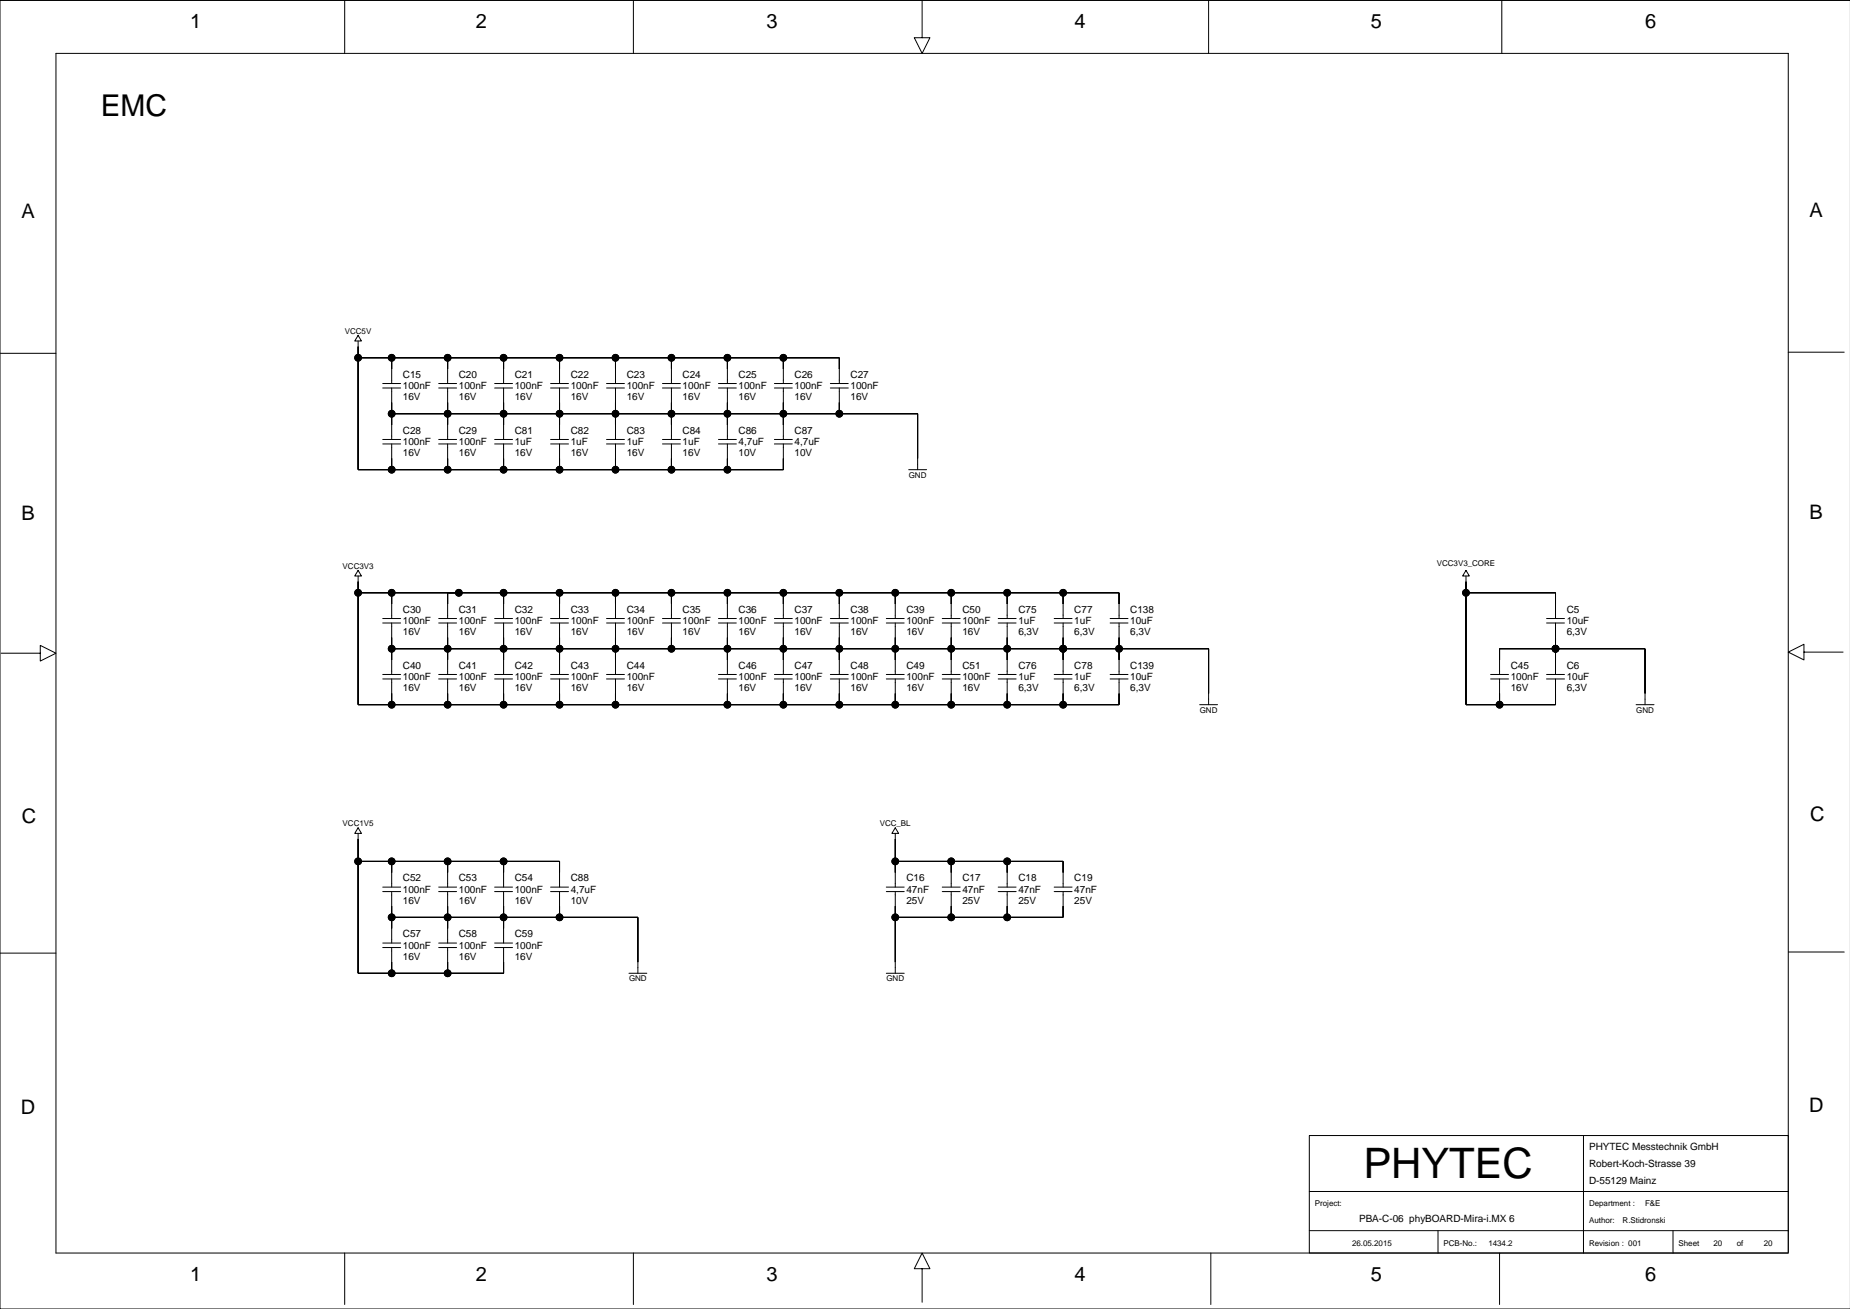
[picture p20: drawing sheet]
<svg xmlns="http://www.w3.org/2000/svg" width="420mm" height="297mm" viewBox="0 0 420 297" stroke-linecap="round" stroke-linejoin="round" font-family="sans-serif">
<defs><g id="words">
<text font-size="9.5" x="309.4" y="267.4">PHYTEC</text>
<text font-size="6.8" x="22.9" y="26.3">EMC</text>
<g font-size="4.5">
<text x="43.2" y="6.4">1</text>
<text x="107.9" y="6.4">2</text>
<text x="174" y="6.4">3</text>
<text x="243.8" y="6.4">4</text>
<text x="311.1" y="6.4">5</text>
<text x="373.3" y="6.4">6</text>
<text x="4.8" y="49.5">A</text>
<text x="410.6" y="49.3">A</text>
<text x="4.8" y="118.1">B</text>
<text x="410.6" y="117.8">B</text>
<text x="5" y="186.7">C</text>
<text x="410.8" y="186.4">C</text>
<text x="4.7" y="252.7">D</text>
<text x="410.5" y="252.4">D</text>
<text x="43.2" y="290.8">1</text>
<text x="107.9" y="290.8">2</text>
<text x="174" y="290.8">3</text>
<text x="243.8" y="290.8">4</text>
<text x="311.1" y="290.8">5</text>
<text x="373.3" y="290.8">6</text>
</g>
<g font-size="2.3">
<text x="91.4" y="85.8">C15</text>
<text x="91.4" y="88.3">100nF</text>
<text x="104.1" y="88.3">100nF</text>
<text x="104.1" y="85.8">C20</text>
<text x="116.8" y="88.3">100nF</text>
<text x="116.8" y="85.8">C21</text>
<text x="129.5" y="88.3">100nF</text>
<text x="129.5" y="85.8">C22</text>
<text x="142.2" y="88.3">100nF</text>
<text x="142.2" y="85.8">C23</text>
<text x="154.9" y="85.8">C24</text>
<text x="154.9" y="88.3">100nF</text>
<text x="167.6" y="85.8">C25</text>
<text x="167.6" y="88.3">100nF</text>
<text x="180.3" y="88.3">100nF</text>
<text x="180.3" y="85.8">C26</text>
<text x="193" y="88.3">100nF</text>
<text x="193" y="85.8">C27</text>
<text x="91.4" y="90.8">16V</text>
<text x="104.1" y="90.8">16V</text>
<text x="116.8" y="90.8">16V</text>
<text x="129.5" y="90.8">16V</text>
<text x="142.2" y="90.8">16V</text>
<text x="154.9" y="90.8">16V</text>
<text x="167.6" y="90.8">16V</text>
<text x="180.3" y="90.8">16V</text>
<text x="193" y="90.8">16V</text>
<text x="91.4" y="98.4">C28</text>
<text x="91.4" y="101">100nF</text>
<text x="104.1" y="98.4">C29</text>
<text x="104.1" y="101">100nF</text>
<text x="116.8" y="98.4">C81</text>
<text x="116.8" y="101">1uF</text>
<text x="129.5" y="101">1uF</text>
<text x="129.5" y="98.4">C82</text>
<text x="142.2" y="98.4">C83</text>
<text x="142.2" y="101">1uF</text>
<text x="154.9" y="101">1uF</text>
<text x="154.9" y="98.4">C84</text>
<text x="167.6" y="98.4">C86</text>
<text x="167.6" y="101">4,7uF</text>
<text x="180.3" y="101">4,7uF</text>
<text x="180.3" y="98.4">C87</text>
<text x="91.4" y="103.5">16V</text>
<text x="104.1" y="103.5">16V</text>
<text x="116.8" y="103.5">16V</text>
<text x="129.5" y="103.5">16V</text>
<text x="142.2" y="103.5">16V</text>
<text x="154.9" y="103.5">16V</text>
<text x="167.6" y="103.5">10V</text>
<text x="180.3" y="103.5">10V</text>
<text x="91.4" y="141.6">100nF</text>
<text x="91.4" y="139.1">C30</text>
<text x="104.1" y="139.1">C31</text>
<text x="104.1" y="141.6">100nF</text>
<text x="116.8" y="141.6">100nF</text>
<text x="116.8" y="139.1">C32</text>
<text x="129.5" y="139.1">C33</text>
<text x="129.5" y="141.6">100nF</text>
<text x="142.2" y="141.6">100nF</text>
<text x="142.2" y="139.1">C34</text>
<text x="154.9" y="139.1">C35</text>
<text x="154.9" y="141.6">100nF</text>
<text x="167.6" y="141.6">100nF</text>
<text x="167.6" y="139.1">C36</text>
<text x="180.3" y="139.1">C37</text>
<text x="180.3" y="141.6">100nF</text>
<text x="193" y="141.6">100nF</text>
<text x="193" y="139.1">C38</text>
<text x="205.7" y="139.1">C39</text>
<text x="205.7" y="141.6">100nF</text>
<text x="218.4" y="141.6">100nF</text>
<text x="218.4" y="139.1">C50</text>
<text x="231.1" y="141.6">1uF</text>
<text x="231.1" y="139.1">C75</text>
<text x="243.8" y="139.1">C77</text>
<text x="243.8" y="141.6">1uF</text>
<text x="256.5" y="141.6">10uF</text>
<text x="256.5" y="139.1">C138</text>
<text x="355.5" y="139.1">C5</text>
<text x="355.5" y="141.6">10uF</text>
<text x="91.4" y="144.2">16V</text>
<text x="104.1" y="144.2">16V</text>
<text x="116.8" y="144.2">16V</text>
<text x="129.5" y="144.2">16V</text>
<text x="142.2" y="144.2">16V</text>
<text x="154.9" y="144.2">16V</text>
<text x="167.6" y="144.2">16V</text>
<text x="180.3" y="144.2">16V</text>
<text x="193" y="144.2">16V</text>
<text x="205.7" y="144.2">16V</text>
<text x="218.4" y="144.2">16V</text>
<text x="231.1" y="144.2">6,3V</text>
<text x="243.8" y="144.2">6,3V</text>
<text x="256.5" y="144.2">6,3V</text>
<text x="355.5" y="144.2">6,3V</text>
<text x="91.4" y="151.8">C40</text>
<text x="91.4" y="154.3">100nF</text>
<text x="104.1" y="154.3">100nF</text>
<text x="104.1" y="151.8">C41</text>
<text x="116.8" y="151.8">C42</text>
<text x="116.8" y="154.3">100nF</text>
<text x="129.5" y="154.3">100nF</text>
<text x="129.5" y="151.8">C43</text>
<text x="142.2" y="151.8">C44</text>
<text x="142.2" y="154.3">100nF</text>
<text x="167.6" y="151.8">C46</text>
<text x="167.6" y="154.3">100nF</text>
<text x="180.3" y="154.3">100nF</text>
<text x="180.3" y="151.8">C47</text>
<text x="193" y="151.8">C48</text>
<text x="193" y="154.3">100nF</text>
<text x="205.7" y="154.3">100nF</text>
<text x="205.7" y="151.8">C49</text>
<text x="218.4" y="154.3">100nF</text>
<text x="218.4" y="151.8">C51</text>
<text x="231.1" y="151.8">C76</text>
<text x="231.1" y="154.3">1uF</text>
<text x="243.8" y="154.3">1uF</text>
<text x="243.8" y="151.8">C78</text>
<text x="256.5" y="154.3">10uF</text>
<text x="256.5" y="151.8">C139</text>
<text x="342.8" y="154.3">100nF</text>
<text x="342.8" y="151.8">C45</text>
<text x="355.5" y="154.3">10uF</text>
<text x="355.5" y="151.8">C6</text>
<text x="91.4" y="156.9">16V</text>
<text x="104.1" y="156.9">16V</text>
<text x="116.8" y="156.9">16V</text>
<text x="129.5" y="156.9">16V</text>
<text x="142.2" y="156.9">16V</text>
<text x="167.6" y="156.9">16V</text>
<text x="180.3" y="156.9">16V</text>
<text x="193" y="156.9">16V</text>
<text x="205.7" y="156.9">16V</text>
<text x="218.4" y="156.9">16V</text>
<text x="231.1" y="156.9">6,3V</text>
<text x="243.8" y="156.9">6,3V</text>
<text x="256.5" y="156.9">6,3V</text>
<text x="342.8" y="156.9">16V</text>
<text x="355.5" y="156.9">6,3V</text>
<text x="91.4" y="202.6">100nF</text>
<text x="91.4" y="200">C52</text>
<text x="104.1" y="200">C53</text>
<text x="104.1" y="202.6">100nF</text>
<text x="116.8" y="202.6">100nF</text>
<text x="116.8" y="200">C54</text>
<text x="129.5" y="200">C88</text>
<text x="129.5" y="202.6">4,7uF</text>
<text x="205.7" y="200">C16</text>
<text x="205.7" y="202.6">47nF</text>
<text x="218.4" y="202.6">47nF</text>
<text x="218.4" y="200">C17</text>
<text x="231.1" y="200">C18</text>
<text x="231.1" y="202.6">47nF</text>
<text x="243.8" y="202.6">47nF</text>
<text x="243.8" y="200">C19</text>
<text x="91.4" y="205.1">16V</text>
<text x="104.1" y="205.1">16V</text>
<text x="116.8" y="205.1">16V</text>
<text x="129.5" y="205.1">10V</text>
<text x="205.7" y="205.1">25V</text>
<text x="218.4" y="205.1">25V</text>
<text x="231.1" y="205.1">25V</text>
<text x="243.8" y="205.1">25V</text>
<text x="91.4" y="212.7">C57</text>
<text x="91.4" y="215.3">100nF</text>
<text x="104.1" y="215.3">100nF</text>
<text x="104.1" y="212.7">C58</text>
<text x="116.8" y="212.7">C59</text>
<text x="116.8" y="215.3">100nF</text>
<text x="91.4" y="217.8">16V</text>
<text x="104.1" y="217.8">16V</text>
<text x="116.8" y="217.8">16V</text>
<text x="360.6" y="261">PHYTEC Messtechnik GmbH</text>
<text x="360.6" y="268.6">D-55129 Mainz</text>
<text x="360.6" y="264.8">Robert-Koch-Strasse 39</text>
<text x="308.4" y="277.2">PBA-C-06 phyBOARD-Mira-i.MX 6</text>
</g>
<g font-size="1.8">
<text x="78.3" y="75.7">VCC5V</text>
<text x="206.2" y="108.4">GND</text>
<text x="77.8" y="129">VCC3V3</text>
<text x="326.1" y="128.5">VCC3V3_CORE</text>
<text x="272.3" y="161.7">GND</text>
<text x="371.3" y="161.7">GND</text>
<text x="77.8" y="187.4">VCC1V5</text>
<text x="199.6" y="187.4">VCC_BL</text>
<text x="142.7" y="222.7">GND</text>
<text x="201.2" y="222.7">GND</text>
<text x="298.4" y="273.8">Project:</text>
<text x="360.6" y="273.8">Department :</text>
<text x="373.3" y="273.8">F&amp;E</text>
<text x="360.6" y="277.6">Author:</text>
<text x="368.2" y="277.6">R.Stidronski</text>
<text x="306.8" y="282.7">26.05.2015</text>
<text x="327.6" y="282.7">PCB-No.:</text>
<text x="337.7" y="282.7">1434.2</text>
<text x="360.6" y="282.7">Revision : 001</text>
<text x="380.9" y="282.7">Sheet</text>
<text x="388.8" y="282.7">20</text>
<text x="394.1" y="282.7">of</text>
<text x="400.2" y="282.7">20</text>
</g>
</g></defs>
<g fill="none" stroke="#000" stroke-width=".23">
<path d="M78.2 -.1v12.2M143.7 -.1v12.2M209.2 -.1v8.7h1.8l-1.8 3.5-1.7-3.5h1.7M274.3 -.1v12.2M340.8 -.1v12.2M419.9 .1h-419.9v296.9h419.9M81.3 76.1l.7 1.3h-1.5zM81.3 77.4v29.2h96.5v-5.9M405.8 79.9h12.7M0 80.2h12.7M81.3 81.2h109.2v5.8M86.8 87h4.1"/>
<path d="M86.8 88h4.1M86.8 99.7h4.1M88.9 81.2v5.8M88.9 88v11.7M88.9 93.9h119.3v12.7M99.5 87h4.1M99.5 88h4.1M99.5 99.7h4.1M101.6 81.2v5.8M101.6 88v11.7M112.2 87h4.1M112.2 88h4.1"/>
<path d="M112.2 99.7h4.1M114.3 81.2v5.8M114.3 88v11.7M124.9 87h4.1M124.9 88h4.1M124.9 99.7h4.1M127 81.2v5.8M127 88v11.7M137.6 87h4.1M137.6 88h4.1M137.6 99.7h4.1M139.7 81.2v5.8"/>
<path d="M139.7 88v11.7M150.3 87h4.1M150.3 88h4.1M150.3 99.7h4.1M152.4 81.2v5.8M152.4 88v11.7M163 87h4.1M163 88h4.1M163 99.7h4.1M165.1 81.2v5.8M165.1 88v11.7M175.7 87h4.1"/>
<path d="M175.7 88h4.1M175.7 99.7h4.1M177.8 81.2v5.8M177.8 88v11.7M188.4 87h4.1M188.4 88h4.1M190.5 88v5.9M86.8 100.7h4.1M88.9 100.7v5.9M99.5 100.7h4.1M101.6 100.7v5.9M112.2 100.7h4.1"/>
<path d="M114.3 100.7v5.9M124.9 100.7h4.1M127 100.7v5.9M137.6 100.7h4.1M139.7 100.7v5.9M150.3 100.7h4.1M152.4 100.7v5.9M163 100.7h4.1M165.1 100.7v5.9M175.7 100.7h4.1M206.2 106.6h4.1M81.3 129.4l.7 1.3h-1.5z"/>
<path d="M81.3 130.7v29.2h172.6v-5.8M81.3 134.5h172.6v5.9M88.9 134.5v5.9M101.6 134.5v5.9M114.3 134.5v5.9M127 134.5v5.9M139.7 134.5v5.9M152.4 134.5v5.9M165.1 134.5v5.9M177.8 134.5v5.9M190.5 134.5v5.9M203.2 134.5v5.9"/>
<path d="M215.9 134.5v5.9M228.5 134.5v5.9M241.2 134.5v5.9M332.7 129.4l.7 1.3h-1.5zM332.7 130.7v29.2h20.3v-5.8M332.7 134.5h20.3v5.9M.3 148.2h8.8v-1.7l3.6 1.7-3.6 1.8v-1.8M86.8 140.4h4.1M86.8 141.4h4.1M86.8 153.1h4.1M86.8 154.1h4.1M88.9 147.2h185.4v12.7"/>
<path d="M88.9 141.4v11.7M88.9 154.1v5.8M99.5 140.4h4.1M99.5 141.4h4.1M99.5 153.1h4.1M99.5 154.1h4.1M101.6 141.4v11.7M101.6 154.1v5.8M112.2 140.4h4.1M112.2 141.4h4.1M112.2 153.1h4.1M112.2 154.1h4.1"/>
<path d="M114.3 141.4v11.7M114.3 154.1v5.8M124.9 140.4h4.1M124.9 141.4h4.1M124.9 153.1h4.1M124.9 154.1h4.1M127 141.4v11.7M127 154.1v5.8M137.6 140.4h4.1M137.6 141.4h4.1M137.6 153.1h4.1M137.6 154.1h4.1"/>
<path d="M139.7 141.4v11.7M139.7 154.1v5.8M150.3 140.4h4.1M150.3 141.4h4.1M152.4 141.4v5.8M163 140.4h4.1M163 141.4h4.1M163 153.1h4.1M163 154.1h4.1M165.1 141.4v11.7M165.1 154.1v5.8M175.7 140.4h4.1"/>
<path d="M175.7 141.4h4.1M175.7 153.1h4.1M175.7 154.1h4.1M177.8 141.4v11.7M177.8 154.1v5.8M188.4 140.4h4.1M188.4 141.4h4.1M188.4 153.1h4.1M188.4 154.1h4.1M190.5 141.4v11.7M190.5 154.1v5.8M201.1 140.4h4.1"/>
<path d="M201.1 141.4h4.1M201.1 153.1h4.1M201.1 154.1h4.1M203.2 141.4v11.7M203.2 154.1v5.8M213.8 140.4h4.1M213.8 141.4h4.1M213.8 153.1h4.1M213.8 154.1h4.1M215.9 141.4v11.7M215.9 154.1v5.8M226.5 140.4h4.1"/>
<path d="M226.5 141.4h4.1M226.5 153.1h4.1M226.5 154.1h4.1M228.5 141.4v11.7M228.5 154.1v5.8M239.2 140.4h4.1M239.2 141.4h4.1M239.2 153.1h4.1M239.2 154.1h4.1M241.2 147.2h.1M241.2 141.4v11.7M241.2 154.1v5.8"/>
<path d="M251.9 140.4h4.1M251.9 141.4h4.1M251.9 153.1h4.1M251.9 154.1h4.1M253.9 141.4v11.7M272.2 159.9h4.1M338.3 153.1h4M338.3 154.1h4M340.3 153.1v-5.9h33v12.7M340.3 154.1v5.8M350.9 140.4h4.1M350.9 141.4h4.1"/>
<path d="M350.9 153.1h4.1M350.9 154.1h4.1M353 147.2h.1M353 141.4v11.7M371.3 159.9h4M409.4 148v1.8l-3.6-1.8 3.6-1.8v1.8h8.8M81.3 187.8l.7 1.3h-1.5zM81.3 189.1v31.8h33v-5.9M81.3 195.5h45.7v5.8M88.9 195.5v5.8M101.6 195.5v5.8M114.3 195.5v5.8"/>
<path d="M203.2 187.8l.7 1.3h-1.5zM203.2 189.1v12.2M203.2 195.5h38v5.8M215.9 195.5v5.8M228.5 195.5v5.8M0 216.3h12.7M86.8 201.3h4.1M86.8 202.3h4.1M86.8 214h4.1M86.8 215h4.1M88.9 202.3v11.7M88.9 215v5.9"/>
<path d="M88.9 208.2h55.8v12.7M99.5 201.3h4.1M99.5 202.3h4.1M99.5 214h4.1M99.5 215h4.1M101.6 202.3v11.7M101.6 215v5.9M112.2 201.3h4.1M112.2 202.3h4.1M112.2 214h4.1M112.2 215h4.1M114.3 202.3v11.7"/>
<path d="M124.9 201.3h4.1M124.9 202.3h4.1M127 202.3v5.9M201.1 201.3h4.1M201.1 202.3h4.1M203.2 202.3v18.6M213.8 201.3h4.1M213.8 202.3h4.1M215.9 202.3v5.9M226.5 201.3h4.1M226.5 202.3h4.1M228.5 202.3v5.9"/>
<path d="M239.2 201.3h4.1M239.2 202.3h4.1M241.2 202.3v5.9h-38M405.8 216h12.7M142.7 220.9h4.1M201.1 220.9h4.1M297.1 257.7h108.7v26.6h-108.7zM359.3 257.7v26.6M297.1 279.3h108.7M297.1 270.4h108.7M326.3 279.3v5M379.6 279.3v5"/>
<path d="M78.2 284.3v11.7M143.7 284.3v11.7M209.2 287.9h1.8l-1.8-3.6-1.7 3.6h1.7v7.6M274.8 284.3v11.7M340.3 284.3v11.7M405.8 284.1v-272h-393.1v272.2h393.1"/>
<circle cx="81.3" cy="81.2" r=".76"/>
<circle cx="88.9" cy="81.2" r=".76"/>
<circle cx="88.9" cy="93.9" r=".76"/>
<circle cx="101.6" cy="81.2" r=".76"/>
<circle cx="101.6" cy="93.9" r=".76"/>
<circle cx="114.3" cy="93.9" r=".76"/>
<circle cx="114.3" cy="81.2" r=".76"/>
<circle cx="127" cy="93.9" r=".76"/>
<circle cx="127" cy="81.2" r=".76"/>
<circle cx="139.7" cy="93.9" r=".76"/>
<circle cx="139.7" cy="81.2" r=".76"/>
<circle cx="152.4" cy="81.2" r=".76"/>
<circle cx="152.4" cy="93.9" r=".76"/>
<circle cx="165.1" cy="81.2" r=".76"/>
<circle cx="165.1" cy="93.9" r=".76"/>
<circle cx="177.8" cy="93.9" r=".76"/>
<circle cx="177.8" cy="81.2" r=".76"/>
<circle cx="190.5" cy="93.9" r=".76"/>
<circle cx="88.9" cy="106.6" r=".76"/>
<circle cx="101.6" cy="106.6" r=".76"/>
<circle cx="114.3" cy="106.6" r=".76"/>
<circle cx="127" cy="106.6" r=".76"/>
<circle cx="139.7" cy="106.6" r=".76"/>
<circle cx="152.4" cy="106.6" r=".76"/>
<circle cx="165.1" cy="106.6" r=".76"/>
<circle cx="81.3" cy="134.5" r=".76"/>
<circle cx="88.9" cy="134.5" r=".76"/>
<circle cx="104.1" cy="134.5" r=".76"/>
<circle cx="114.3" cy="134.5" r=".76"/>
<circle cx="127" cy="134.5" r=".76"/>
<circle cx="139.7" cy="134.5" r=".76"/>
<circle cx="152.4" cy="134.5" r=".76"/>
<circle cx="165.1" cy="134.5" r=".76"/>
<circle cx="177.8" cy="134.5" r=".76"/>
<circle cx="190.5" cy="134.5" r=".76"/>
<circle cx="203.2" cy="134.5" r=".76"/>
<circle cx="215.9" cy="134.5" r=".76"/>
<circle cx="228.5" cy="134.5" r=".76"/>
<circle cx="241.2" cy="134.5" r=".76"/>
<circle cx="332.7" cy="134.5" r=".76"/>
<circle cx="88.9" cy="159.9" r=".76"/>
<circle cx="88.9" cy="147.2" r=".76"/>
<circle cx="101.6" cy="159.9" r=".76"/>
<circle cx="101.6" cy="147.2" r=".76"/>
<circle cx="114.3" cy="159.9" r=".76"/>
<circle cx="114.3" cy="147.2" r=".76"/>
<circle cx="127" cy="159.9" r=".76"/>
<circle cx="127" cy="147.2" r=".76"/>
<circle cx="139.7" cy="159.9" r=".76"/>
<circle cx="139.7" cy="147.2" r=".76"/>
<circle cx="152.4" cy="147.2" r=".76"/>
<circle cx="165.1" cy="159.9" r=".76"/>
<circle cx="165.1" cy="147.2" r=".76"/>
<circle cx="177.8" cy="159.9" r=".76"/>
<circle cx="177.8" cy="147.2" r=".76"/>
<circle cx="190.5" cy="159.9" r=".76"/>
<circle cx="190.5" cy="147.2" r=".76"/>
<circle cx="203.2" cy="159.9" r=".76"/>
<circle cx="203.2" cy="147.2" r=".76"/>
<circle cx="215.9" cy="159.9" r=".76"/>
<circle cx="215.9" cy="147.2" r=".76"/>
<circle cx="228.5" cy="159.9" r=".76"/>
<circle cx="228.5" cy="147.2" r=".76"/>
<circle cx="241.2" cy="159.9" r=".76"/>
<circle cx="241.2" cy="147.2" r=".76"/>
<circle cx="253.9" cy="147.2" r=".76"/>
<circle cx="340.3" cy="159.9" r=".76"/>
<circle cx="353" cy="147.2" r=".76"/>
<circle cx="81.3" cy="195.5" r=".76"/>
<circle cx="88.9" cy="195.5" r=".76"/>
<circle cx="101.6" cy="195.5" r=".76"/>
<circle cx="114.3" cy="195.5" r=".76"/>
<circle cx="203.2" cy="195.5" r=".76"/>
<circle cx="215.9" cy="195.5" r=".76"/>
<circle cx="228.5" cy="195.5" r=".76"/>
<circle cx="88.9" cy="208.2" r=".76"/>
<circle cx="101.6" cy="208.2" r=".76"/>
<circle cx="114.3" cy="208.2" r=".76"/>
<circle cx="127" cy="208.2" r=".76"/>
<circle cx="203.2" cy="208.2" r=".76"/>
<circle cx="215.9" cy="208.2" r=".76"/>
<circle cx="228.5" cy="208.2" r=".76"/>
<circle cx="88.9" cy="220.9" r=".76"/>
<circle cx="101.6" cy="220.9" r=".76"/>
</g>
<g fill="#000" stroke="#000" stroke-width=".23">
<path d="M81.3 78.6v2.6z" fill-rule="evenodd"/>
<path d="M81.3 81.2v25.4z" fill-rule="evenodd"/>
<path d="M81.3 81.2h7.6z" fill-rule="evenodd"/>
<path d="M88.9 81.2v2.5z" fill-rule="evenodd"/>
<path d="M88.9 93.9v2.5z" fill-rule="evenodd"/>
<path d="M88.9 91.3v2.6z" fill-rule="evenodd"/>
<path d="M101.6 81.2h12.7z" fill-rule="evenodd"/>
<path d="M101.6 81.2v2.5z" fill-rule="evenodd"/>
<path d="M88.9 81.2h12.7z" fill-rule="evenodd"/>
<path d="M101.6 93.9v2.5z" fill-rule="evenodd"/>
<path d="M101.6 91.3v2.6z" fill-rule="evenodd"/>
<path d="M88.9 93.9h12.7z" fill-rule="evenodd"/>
<path d="M114.3 81.2v2.5z" fill-rule="evenodd"/>
<path d="M114.3 93.9v2.5z" fill-rule="evenodd"/>
<path d="M114.3 91.3v2.6z" fill-rule="evenodd"/>
<path d="M101.6 93.9h12.7z" fill-rule="evenodd"/>
<path d="M127 81.2v2.5z" fill-rule="evenodd"/>
<path d="M114.3 81.2h12.7z" fill-rule="evenodd"/>
<path d="M127 93.9v2.5z" fill-rule="evenodd"/>
<path d="M127 91.3v2.6z" fill-rule="evenodd"/>
<path d="M114.3 93.9h12.7z" fill-rule="evenodd"/>
<path d="M139.7 81.2v2.5z" fill-rule="evenodd"/>
<path d="M127 81.2h12.7z" fill-rule="evenodd"/>
<path d="M139.7 93.9v2.5z" fill-rule="evenodd"/>
<path d="M139.7 91.3v2.6z" fill-rule="evenodd"/>
<path d="M127 93.9h12.7z" fill-rule="evenodd"/>
<path d="M152.4 81.2v2.5z" fill-rule="evenodd"/>
<path d="M139.7 81.2h12.7z" fill-rule="evenodd"/>
<path d="M152.4 93.9v2.5z" fill-rule="evenodd"/>
<path d="M152.4 91.3v2.6z" fill-rule="evenodd"/>
<path d="M139.7 93.9h12.7z" fill-rule="evenodd"/>
<path d="M165.1 81.2v2.5z" fill-rule="evenodd"/>
<path d="M152.4 81.2h12.7z" fill-rule="evenodd"/>
<path d="M165.1 93.9v2.5z" fill-rule="evenodd"/>
<path d="M165.1 91.3v2.6z" fill-rule="evenodd"/>
<path d="M152.4 93.9h12.7z" fill-rule="evenodd"/>
<path d="M177.8 81.2v2.5z" fill-rule="evenodd"/>
<path d="M165.1 81.2h12.7z" fill-rule="evenodd"/>
<path d="M177.8 93.9v2.5z" fill-rule="evenodd"/>
<path d="M177.8 91.3v2.6z" fill-rule="evenodd"/>
<path d="M165.1 93.9h12.7z" fill-rule="evenodd"/>
<path d="M190.5 81.2v2.5z" fill-rule="evenodd"/>
<path d="M177.8 81.2h12.7z" fill-rule="evenodd"/>
<path d="M190.5 91.3v2.6z" fill-rule="evenodd"/>
<path d="M177.8 93.9h12.7z" fill-rule="evenodd"/>
<path d="M208.2 93.9v10.1z" fill-rule="evenodd"/>
<path d="M190.5 93.9h17.7z" fill-rule="evenodd"/>
<path d="M88.9 104v2.6z" fill-rule="evenodd"/>
<path d="M81.3 106.6h7.6z" fill-rule="evenodd"/>
<path d="M101.6 104v2.6z" fill-rule="evenodd"/>
<path d="M88.9 106.6h12.7z" fill-rule="evenodd"/>
<path d="M114.3 104v2.6z" fill-rule="evenodd"/>
<path d="M101.6 106.6h12.7z" fill-rule="evenodd"/>
<path d="M127 104v2.6z" fill-rule="evenodd"/>
<path d="M114.3 106.6h12.7z" fill-rule="evenodd"/>
<path d="M139.7 104v2.6z" fill-rule="evenodd"/>
<path d="M127 106.6h12.7z" fill-rule="evenodd"/>
<path d="M152.4 104v2.6z" fill-rule="evenodd"/>
<path d="M139.7 106.6h12.7z" fill-rule="evenodd"/>
<path d="M165.1 104v2.6z" fill-rule="evenodd"/>
<path d="M152.4 106.6h12.7z" fill-rule="evenodd"/>
<path d="M177.8 104v2.6z" fill-rule="evenodd"/>
<path d="M165.1 106.6h12.7z" fill-rule="evenodd"/>
<path d="M81.3 132v2.5z" fill-rule="evenodd"/>
<path d="M81.3 134.5v25.4z" fill-rule="evenodd"/>
<path d="M88.9 134.5v2.6z" fill-rule="evenodd"/>
<path d="M81.3 134.5h7.6z" fill-rule="evenodd"/>
<path d="M101.6 134.5v2.6z" fill-rule="evenodd"/>
<path d="M101.6 134.5h2.5z" fill-rule="evenodd"/>
<path d="M88.9 134.5h15.2z" fill-rule="evenodd"/>
<path d="M114.3 134.5v2.6z" fill-rule="evenodd"/>
<path d="M104.1 134.5h10.2z" fill-rule="evenodd"/>
<path d="M127 134.5v2.6z" fill-rule="evenodd"/>
<path d="M114.3 134.5h12.7z" fill-rule="evenodd"/>
<path d="M139.7 134.5v2.6z" fill-rule="evenodd"/>
<path d="M127 134.5h12.7z" fill-rule="evenodd"/>
<path d="M152.4 134.5v2.6z" fill-rule="evenodd"/>
<path d="M139.7 134.5h12.7z" fill-rule="evenodd"/>
<path d="M165.1 134.5v2.6z" fill-rule="evenodd"/>
<path d="M152.4 134.5h12.7z" fill-rule="evenodd"/>
<path d="M177.8 134.5v2.6z" fill-rule="evenodd"/>
<path d="M165.1 134.5h12.7z" fill-rule="evenodd"/>
<path d="M190.5 134.5v2.6z" fill-rule="evenodd"/>
<path d="M177.8 134.5h12.7z" fill-rule="evenodd"/>
<path d="M203.2 134.5v2.6z" fill-rule="evenodd"/>
<path d="M190.5 134.5h12.7z" fill-rule="evenodd"/>
<path d="M215.9 134.5v2.6z" fill-rule="evenodd"/>
<path d="M203.2 134.5h12.7z" fill-rule="evenodd"/>
<path d="M228.5 134.5v2.6z" fill-rule="evenodd"/>
<path d="M215.9 134.5h12.6z" fill-rule="evenodd"/>
<path d="M241.2 134.5v2.6z" fill-rule="evenodd"/>
<path d="M228.5 134.5h12.7z" fill-rule="evenodd"/>
<path d="M241.2 134.5h12.7z" fill-rule="evenodd"/>
<path d="M253.9 134.5v2.6z" fill-rule="evenodd"/>
<path d="M332.7 132v2.5z" fill-rule="evenodd"/>
<path d="M332.7 134.5v25.4z" fill-rule="evenodd"/>
<path d="M332.7 134.5h20.3z" fill-rule="evenodd"/>
<path d="M353 134.5v2.6z" fill-rule="evenodd"/>
<path d="M88.9 147.2v2.6z" fill-rule="evenodd"/>
<path d="M88.9 144.7v2.5z" fill-rule="evenodd"/>
<path d="M88.9 157.4v2.5z" fill-rule="evenodd"/>
<path d="M81.3 159.9h7.6z" fill-rule="evenodd"/>
<path d="M101.6 147.2v2.6z" fill-rule="evenodd"/>
<path d="M101.6 144.7v2.5z" fill-rule="evenodd"/>
<path d="M88.9 147.2h12.7z" fill-rule="evenodd"/>
<path d="M101.6 157.4v2.5z" fill-rule="evenodd"/>
<path d="M88.9 159.9h12.7z" fill-rule="evenodd"/>
<path d="M114.3 147.2v2.6z" fill-rule="evenodd"/>
<path d="M114.3 144.7v2.5z" fill-rule="evenodd"/>
<path d="M101.6 147.2h12.7z" fill-rule="evenodd"/>
<path d="M114.3 157.4v2.5z" fill-rule="evenodd"/>
<path d="M101.6 159.9h12.7z" fill-rule="evenodd"/>
<path d="M127 147.2v2.6z" fill-rule="evenodd"/>
<path d="M127 144.7v2.5z" fill-rule="evenodd"/>
<path d="M114.3 147.2h12.7z" fill-rule="evenodd"/>
<path d="M127 157.4v2.5z" fill-rule="evenodd"/>
<path d="M114.3 159.9h12.7z" fill-rule="evenodd"/>
<path d="M139.7 147.2v2.6z" fill-rule="evenodd"/>
<path d="M139.7 144.7v2.5z" fill-rule="evenodd"/>
<path d="M127 147.2h12.7z" fill-rule="evenodd"/>
<path d="M139.7 157.4v2.5z" fill-rule="evenodd"/>
<path d="M127 159.9h12.7z" fill-rule="evenodd"/>
<path d="M152.4 144.7v2.5z" fill-rule="evenodd"/>
<path d="M139.7 147.2h12.7z" fill-rule="evenodd"/>
<path d="M165.1 147.2v2.6z" fill-rule="evenodd"/>
<path d="M165.1 144.7v2.5z" fill-rule="evenodd"/>
<path d="M152.4 147.2h12.7z" fill-rule="evenodd"/>
<path d="M165.1 157.4v2.5z" fill-rule="evenodd"/>
<path d="M139.7 159.9h25.4z" fill-rule="evenodd"/>
<path d="M177.8 147.2v2.6z" fill-rule="evenodd"/>
<path d="M177.8 144.7v2.5z" fill-rule="evenodd"/>
<path d="M165.1 147.2h12.7z" fill-rule="evenodd"/>
<path d="M177.8 157.4v2.5z" fill-rule="evenodd"/>
<path d="M165.1 159.9h12.7z" fill-rule="evenodd"/>
<path d="M190.5 147.2v2.6z" fill-rule="evenodd"/>
<path d="M190.5 144.7v2.5z" fill-rule="evenodd"/>
<path d="M177.8 147.2h12.7z" fill-rule="evenodd"/>
<path d="M190.5 157.4v2.5z" fill-rule="evenodd"/>
<path d="M177.8 159.9h12.7z" fill-rule="evenodd"/>
<path d="M203.2 147.2v2.6z" fill-rule="evenodd"/>
<path d="M203.2 144.7v2.5z" fill-rule="evenodd"/>
<path d="M190.5 147.2h12.7z" fill-rule="evenodd"/>
<path d="M203.2 157.4v2.5z" fill-rule="evenodd"/>
<path d="M190.5 159.9h12.7z" fill-rule="evenodd"/>
<path d="M215.9 147.2v2.6z" fill-rule="evenodd"/>
<path d="M215.9 144.7v2.5z" fill-rule="evenodd"/>
<path d="M203.2 147.2h12.7z" fill-rule="evenodd"/>
<path d="M215.9 147.2h12.6z" fill-rule="evenodd"/>
<path d="M215.9 157.4v2.5z" fill-rule="evenodd"/>
<path d="M203.2 159.9h12.7z" fill-rule="evenodd"/>
<path d="M228.5 147.2v2.6z" fill-rule="evenodd"/>
<path d="M228.5 144.7v2.5z" fill-rule="evenodd"/>
<path d="M215.9 159.9h12.6z" fill-rule="evenodd"/>
<path d="M228.5 157.4v2.5z" fill-rule="evenodd"/>
<path d="M241.2 144.7v2.5z" fill-rule="evenodd"/>
<path d="M228.5 147.2h12.7z" fill-rule="evenodd"/>
<path d="M241.2 147.2v2.6z" fill-rule="evenodd"/>
<path d="M228.5 159.9h12.7z" fill-rule="evenodd"/>
<path d="M241.2 157.4v2.5z" fill-rule="evenodd"/>
<path d="M253.9 147.2v2.6z" fill-rule="evenodd"/>
<path d="M241.2 147.2h12.7z" fill-rule="evenodd"/>
<path d="M253.9 144.7v2.5z" fill-rule="evenodd"/>
<path d="M241.2 159.9h12.7z" fill-rule="evenodd"/>
<path d="M253.9 157.4v2.5z" fill-rule="evenodd"/>
<path d="M253.9 147.2h20.4z" fill-rule="evenodd"/>
<path d="M274.3 147.2v10.2z" fill-rule="evenodd"/>
<path d="M340.3 147.2v2.6z" fill-rule="evenodd"/>
<path d="M332.7 159.9h7.6z" fill-rule="evenodd"/>
<path d="M340.3 157.4v2.5z" fill-rule="evenodd"/>
<path d="M340.3 147.2h12.7z" fill-rule="evenodd"/>
<path d="M353 147.2v2.6z" fill-rule="evenodd"/>
<path d="M353 144.7v2.5z" fill-rule="evenodd"/>
<path d="M353 157.4v2.5z" fill-rule="evenodd"/>
<path d="M340.3 159.9h12.7z" fill-rule="evenodd"/>
<path d="M353 147.2h20.3z" fill-rule="evenodd"/>
<path d="M373.3 147.2v10.2z" fill-rule="evenodd"/>
<path d="M81.3 190.4v5.1z" fill-rule="evenodd"/>
<path d="M81.3 195.5v25.4z" fill-rule="evenodd"/>
<path d="M88.9 195.5v2.5z" fill-rule="evenodd"/>
<path d="M81.3 195.5h7.6z" fill-rule="evenodd"/>
<path d="M101.6 195.5v2.5z" fill-rule="evenodd"/>
<path d="M88.9 195.5h12.7z" fill-rule="evenodd"/>
<path d="M114.3 195.5v2.5z" fill-rule="evenodd"/>
<path d="M101.6 195.5h12.7z" fill-rule="evenodd"/>
<path d="M127 195.5v2.5z" fill-rule="evenodd"/>
<path d="M114.3 195.5h12.7z" fill-rule="evenodd"/>
<path d="M203.2 190.4v5.1z" fill-rule="evenodd"/>
<path d="M203.2 195.5v2.5z" fill-rule="evenodd"/>
<path d="M203.2 195.5h12.7z" fill-rule="evenodd"/>
<path d="M215.9 195.5v2.5z" fill-rule="evenodd"/>
<path d="M228.5 195.5v2.5z" fill-rule="evenodd"/>
<path d="M215.9 195.5h12.6z" fill-rule="evenodd"/>
<path d="M241.2 195.5v2.5z" fill-rule="evenodd"/>
<path d="M228.5 195.5h12.7z" fill-rule="evenodd"/>
<path d="M88.9 208.2v2.5z" fill-rule="evenodd"/>
<path d="M88.9 205.6v2.6z" fill-rule="evenodd"/>
<path d="M88.9 218.3v2.6z" fill-rule="evenodd"/>
<path d="M101.6 205.6v2.6z" fill-rule="evenodd"/>
<path d="M101.6 208.2v2.5z" fill-rule="evenodd"/>
<path d="M88.9 208.2h12.7z" fill-rule="evenodd"/>
<path d="M101.6 218.3v2.6z" fill-rule="evenodd"/>
<path d="M114.3 208.2v2.5z" fill-rule="evenodd"/>
<path d="M101.6 208.2h12.7z" fill-rule="evenodd"/>
<path d="M114.3 205.6v2.6z" fill-rule="evenodd"/>
<path d="M114.3 218.3v2.6z" fill-rule="evenodd"/>
<path d="M127 205.6v2.6z" fill-rule="evenodd"/>
<path d="M114.3 208.2h12.7z" fill-rule="evenodd"/>
<path d="M144.7 208.2v10.1z" fill-rule="evenodd"/>
<path d="M127 208.2h17.7z" fill-rule="evenodd"/>
<path d="M203.2 208.2v10.1z" fill-rule="evenodd"/>
<path d="M203.2 205.6v2.6z" fill-rule="evenodd"/>
<path d="M215.9 205.6v2.6z" fill-rule="evenodd"/>
<path d="M203.2 208.2h12.7z" fill-rule="evenodd"/>
<path d="M228.5 205.6v2.6z" fill-rule="evenodd"/>
<path d="M215.9 208.2h12.6z" fill-rule="evenodd"/>
<path d="M241.2 205.6v2.6z" fill-rule="evenodd"/>
<path d="M228.5 208.2h12.7z" fill-rule="evenodd"/>
<path d="M81.3 220.9h7.6z" fill-rule="evenodd"/>
<path d="M88.9 220.9h12.7z" fill-rule="evenodd"/>
<path d="M101.6 220.9h12.7z" fill-rule="evenodd"/>
<circle cx="81.3" cy="81.2" r=".76"/>
<circle cx="88.9" cy="81.2" r=".76"/>
<circle cx="88.9" cy="93.9" r=".76"/>
<circle cx="101.6" cy="81.2" r=".76"/>
<circle cx="101.6" cy="93.9" r=".76"/>
<circle cx="114.3" cy="93.9" r=".76"/>
<circle cx="114.3" cy="81.2" r=".76"/>
<circle cx="127" cy="93.9" r=".76"/>
<circle cx="127" cy="81.2" r=".76"/>
<circle cx="139.7" cy="93.9" r=".76"/>
<circle cx="139.7" cy="81.2" r=".76"/>
<circle cx="152.4" cy="81.2" r=".76"/>
<circle cx="152.4" cy="93.9" r=".76"/>
<circle cx="165.1" cy="81.2" r=".76"/>
<circle cx="165.1" cy="93.9" r=".76"/>
<circle cx="177.8" cy="93.9" r=".76"/>
<circle cx="177.8" cy="81.2" r=".76"/>
<circle cx="190.5" cy="93.9" r=".76"/>
<circle cx="88.9" cy="106.6" r=".76"/>
<circle cx="101.6" cy="106.6" r=".76"/>
<circle cx="114.3" cy="106.6" r=".76"/>
<circle cx="127" cy="106.6" r=".76"/>
<circle cx="139.7" cy="106.6" r=".76"/>
<circle cx="152.4" cy="106.6" r=".76"/>
<circle cx="165.1" cy="106.6" r=".76"/>
<circle cx="81.3" cy="134.5" r=".76"/>
<circle cx="88.9" cy="134.5" r=".76"/>
<circle cx="104.1" cy="134.5" r=".76"/>
<circle cx="114.3" cy="134.5" r=".76"/>
<circle cx="127" cy="134.5" r=".76"/>
<circle cx="139.7" cy="134.5" r=".76"/>
<circle cx="152.4" cy="134.5" r=".76"/>
<circle cx="165.1" cy="134.5" r=".76"/>
<circle cx="177.8" cy="134.5" r=".76"/>
<circle cx="190.5" cy="134.5" r=".76"/>
<circle cx="203.2" cy="134.5" r=".76"/>
<circle cx="215.9" cy="134.5" r=".76"/>
<circle cx="228.5" cy="134.5" r=".76"/>
<circle cx="241.2" cy="134.5" r=".76"/>
<circle cx="332.7" cy="134.5" r=".76"/>
<circle cx="88.9" cy="159.9" r=".76"/>
<circle cx="88.9" cy="147.2" r=".76"/>
<circle cx="101.6" cy="159.9" r=".76"/>
<circle cx="101.6" cy="147.2" r=".76"/>
<circle cx="114.3" cy="159.9" r=".76"/>
<circle cx="114.3" cy="147.2" r=".76"/>
<circle cx="127" cy="159.9" r=".76"/>
<circle cx="127" cy="147.2" r=".76"/>
<circle cx="139.7" cy="159.9" r=".76"/>
<circle cx="139.7" cy="147.2" r=".76"/>
<circle cx="152.4" cy="147.2" r=".76"/>
<circle cx="165.1" cy="159.9" r=".76"/>
<circle cx="165.1" cy="147.2" r=".76"/>
<circle cx="177.8" cy="159.9" r=".76"/>
<circle cx="177.8" cy="147.2" r=".76"/>
<circle cx="190.5" cy="159.9" r=".76"/>
<circle cx="190.5" cy="147.2" r=".76"/>
<circle cx="203.2" cy="159.9" r=".76"/>
<circle cx="203.2" cy="147.2" r=".76"/>
<circle cx="215.9" cy="159.9" r=".76"/>
<circle cx="215.9" cy="147.2" r=".76"/>
<circle cx="228.5" cy="159.9" r=".76"/>
<circle cx="228.5" cy="147.2" r=".76"/>
<circle cx="241.2" cy="159.9" r=".76"/>
<circle cx="241.2" cy="147.2" r=".76"/>
<circle cx="253.9" cy="147.2" r=".76"/>
<circle cx="340.3" cy="159.9" r=".76"/>
<circle cx="353" cy="147.2" r=".76"/>
<circle cx="81.3" cy="195.5" r=".76"/>
<circle cx="88.9" cy="195.5" r=".76"/>
<circle cx="101.6" cy="195.5" r=".76"/>
<circle cx="114.3" cy="195.5" r=".76"/>
<circle cx="203.2" cy="195.5" r=".76"/>
<circle cx="215.9" cy="195.5" r=".76"/>
<circle cx="228.5" cy="195.5" r=".76"/>
<circle cx="88.9" cy="208.2" r=".76"/>
<circle cx="101.6" cy="208.2" r=".76"/>
<circle cx="114.3" cy="208.2" r=".76"/>
<circle cx="127" cy="208.2" r=".76"/>
<circle cx="203.2" cy="208.2" r=".76"/>
<circle cx="215.9" cy="208.2" r=".76"/>
<circle cx="228.5" cy="208.2" r=".76"/>
<circle cx="88.9" cy="220.9" r=".76"/>
<circle cx="101.6" cy="220.9" r=".76"/>
</g>
<use href="#words"/>
</svg>
